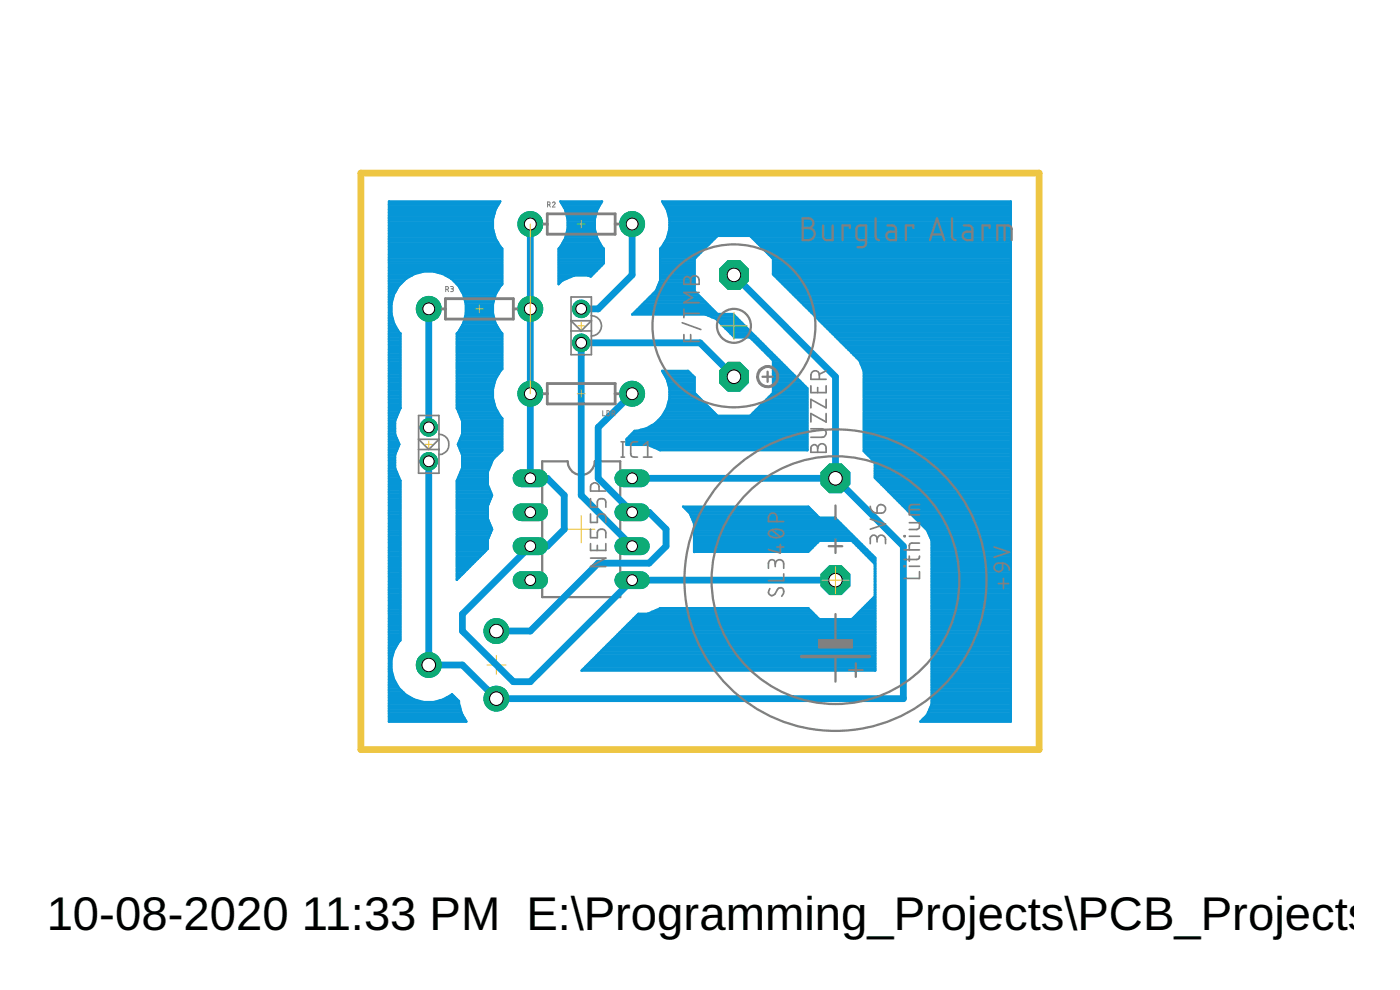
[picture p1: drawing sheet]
<svg xmlns="http://www.w3.org/2000/svg" width="105mm" height="74mm" viewBox="0 0 105 74" stroke-linecap="round" stroke-linejoin="round" font-family="sans-serif">
<defs><g id="words">
<g font-size="3.5">
<text x="3.5" y="69.6">10-08-2020</text>
<text x="22.6" y="69.6">11:33 PM E:\Programming_Projects\PCB_Projects\B</text>
</g>
</g></defs>
<path d="M42.5 39.6h2M43.5 38.6v2M36.4 49.8h1.5M37.1 49v1.5" fill="none" stroke="#afd134" stroke-width=".07"/>
<path d="M40.6 34.5h1.9a1.02 1.02 0 0 0 1 1 1.02 1.02 0 0 0 1-1h1.9v10.2h-5.8z" fill="none" stroke="#808080" stroke-width=".17"/>
<path d="M39.7 16.8v19h1.3l1.2 1.3v2.5l-1.2 1.3h-1.3l-5.1 5.1v1.2l3.8 3.8h1.3l7.6-7.6h15.2M47.3 16.8v3.8l-2.5 2.5h-1.3M32.1 34.5v15.3h2.5l2.5 2.5h30.5v-11.4l-5.1-5.1M32.1 23.1v8.9M47.3 29.5l-2.5 2.5v3.8l2.5 2.5h1.3l1.2 1.3v1.3l-1.2 1.2h-3.8l-5.1 5.1h-2.6M47.3 35.8h15.2M54.9 28.2l-2.5-2.5h-8.9v11.4l3.8 3.8M54.9 20.6l7.6 7.6v7.6" fill="none" stroke="#0696d7" stroke-width=".51"/>
<g fill="none" stroke="#0696d7" stroke-width=".17">
<path d="M29.1 19.9h8.5M29.1 19.8h8.5M29.1 19.6h8.5M29.1 19.5h8.5M29.1 19.4h8.5M29.1 19.3h8.5M29.1 19.2h8.5M29.1 19h8.5M29.1 18.9h8.5M29.1 18.8h8.5M29.1 18.7h8.5M29.1 18.6h8.4"/>
<path d="M29.1 18.4h8.3M29.1 18.3h8.3M29.1 18.2h8.2M29.1 18.1h8.1M29.1 17.9h8M29.1 17.8h8M29.1 17.7h8M29.1 17.6h7.9M29.1 17.5h7.9M29.1 17.4h7.9M29.1 17.2h7.8M29.1 17.1h7.8"/>
<path d="M29.1 17h7.8M29.1 16.9h7.8M29.1 16.8h7.8M29.1 16.6h7.8M29.1 16.5h7.8M29.1 16.4h7.8M29.1 16.3h7.8M29.1 16.2h7.9M29.1 16h7.9M29.1 15.9h7.9M29.1 15.8h8M29.1 15.7h8"/>
<path d="M29.1 15.6h8.1M29.1 15.4h8.1M29.1 15.3h8.2M29.1 15.2h8.3M36.9 17.1v-.7l.2-.7 .3-.6h-8.3v38.9h5.8l-.4-.6-.1-.7M36.9 17.1l.2 .7M37.1 17.8l.5 .8v2.7a2.73 2.73 0 0 0-.1 3.5M41.8 19.9h3.2M41.8 19.8h3.3M41.8 19.6h3.4M41.8 19.5h3.4M41.8 19.4h3.4"/>
<path d="M41.8 19.3h3.4M41.8 19.2h3.4M41.8 19h3.4M41.8 18.9h3.4M41.8 18.8h3.4M41.8 18.7h3.4M41.8 18.6h3.3M42 18.4h3M42 15.2h3M42 18.3h3M42.1 18.2h2.8M42.1 15.3h2.8"/>
<path d="M42.1 15.4h2.8M42.2 18.1h2.6M42.2 15.6h2.6M42.2 17.9h2.6M42.3 17.8l-.5 .8v2.7l.3-.3 .9-.4M42.3 17.8h2.4M42.3 15.7h2.4M42.3 15.8h2.4M42.3 17.7h2.4M42.4 17.6h2.2M42.4 15.9h2.2M42.4 16h2.2"/>
<path d="M42.4 17.5h2.2M42.4 17.4h2.2M42.4 16.2h2.2M42.4 16.3h2.2M42.5 17.2h2M42.5 17.1v-.7l-.2-.7-.4-.6h3.2l-.4 .6-.2 .7v.7M42.5 17.1l-.2 .7M42.5 17.1h2M42.5 17h2M42.5 16.9h2M42.5 16.8h2M42.5 16.6h2"/>
<path d="M42.5 16.5h2M42.5 16.4h2M44.5 17.1l.2 .7M44.7 17.8l.5 .8v1.1l-1 1-.2-.1M49.4 19.9h2.6M49.4 19.8h2.6M49.4 19.6h2.6M49.4 19.5h2.6M49.4 19.4h2.6M49.4 19.3h2.7M49.4 19.2h2.8M49.4 19h2.9"/>
<path d="M49.4 18.9h3M49.4 18.8h3.1M49.4 18.7h3.3M49.5 18.6h3.3M49.6 18.4h3.3M49.6 15.2h26M49.6 18.3h3.4M49.7 15.3h25.9M49.7 18.2h3.4M49.8 18.1h3.5M49.8 15.4h25.8M49.8 15.6h25.8"/>
<path d="M49.8 17.9h3.6M49.9 15.7h25.7M49.9 17.8l-.5 .8v2.4l-.3 .8-1.8 1.7h5.5l.8 .4M49.9 17.8h3.6M49.9 17.7h3.7M49.9 15.8h25.7M50 17.6h25.6M50 15.9h25.6M50 17.5h25.6M50 16h25.6M50 17.4h25.6M50 16.2h25.6"/>
<path d="M50.1 17.2h25.5M50.1 16.3h25.5M50.1 17.1v-.7l-.2-.7-.3-.6h26v38.9h-6.7l.5-.5 .3-.8v-12.3l-.3-.7-3.9-3.9v-1.2M50.1 17.1l-.2 .7M50.1 17.1h25.5M50.1 17h25.5M50.1 16.9h25.5M50.1 16.8h25.5M50.1 16.6h25.5M50.1 16.5h25.5M50.1 16.4h25.5M56.2 17.7h19.4"/>
<path d="M56.3 17.8h19.3M56.5 17.9h19.1M56.6 18.1h19M56.7 18.2h18.9M56.8 18.3h18.8M56.9 18.4h18.7M57 18.6h18.6M57.2 18.7h18.4M57.3 18.8h18.3M57.4 18.9h18.2M57.5 19h18.1M57.7 19.2h17.9"/>
<path d="M57.8 19.3h17.8M57.8 19.9h17.8M57.8 19.8h17.8M57.8 19.6h17.8M57.8 19.5h17.8M57.8 19.4h17.8M29.1 20.6h1.7M29.1 23.5h.2M29.1 39.9h.9M29.1 39.8h.9M29.1 39.6h.9M29.1 39.5h.9"/>
<path d="M29.1 39.4h.9M29.1 39.3h.9M29.1 39.2h.9M29.1 39.1h.9M29.1 38.9h.9M29.1 38.8h.9M29.1 38.7h.9M29.1 38.6h.9M29.1 38.4h.9M29.1 38.3h.9M29.1 38.2h.9M29.1 38.1h.9"/>
<path d="M29.1 38h.9M29.1 37.8h.9M29.1 37.7h.9M29.1 37.6h.9M29.1 37.5h.9M29.1 37.4h.9M29.1 37.2h.9M29.1 37.1h.9M29.1 37h.9M29.1 36.9h.9M29.1 36.8h.9M29.1 36.6h.9"/>
<path d="M29.1 36.5h.9M29.1 36.4h.9M29.1 36.3h.9M29.1 36.2h.9M29.1 36h.9M29.1 35.9h.8M29.1 35.8h.8M29.1 35.7h.7M29.1 35.6h.7M29.1 35.4h.6M29.1 35.3h.6M29.1 35.2h.5"/>
<path d="M29.1 35.1h.5M29.1 34.9h.5M29.1 34.8h.5M29.1 34.7h.5M29.1 34.6h.5M29.1 34.5h.5M29.1 34.4h.5M29.1 34.2h.5M29.1 34.1h.5M29.1 34h.5M29.1 33.9h.5M29.1 33.7h.6"/>
<path d="M29.1 33.6h.6M29.1 33.5h.7M29.1 33.4h.7M29.1 33.3h.8M29.1 33.1h.7M29.1 33h.7M29.1 32.9h.6M29.1 32.8h.6M29.1 32.7h.5M29.1 32.5h.5M29.1 32.4h.5M29.1 32.3h.5"/>
<path d="M29.1 32.2h.5M29.1 32.1h.5M29.1 31.9h.5M29.1 31.8h.5M29.1 31.7h.5M29.1 31.6h.5M29.1 31.5h.5M29.1 31.3h.5M29.1 31.2h.6M29.1 31.1h.6M29.1 31h.7M29.1 30.9h.7"/>
<path d="M29.1 30.7h.8M29.1 30.6h.8M29.1 30.5h.9M29.1 30.4h.9M29.1 30.2h.9M29.1 30.1h.9M29.1 30h.9M29.1 29.9h.9M29.1 29.8h.9M29.1 29.7h.9M29.1 29.5h.9M29.1 29.4h.9"/>
<path d="M29.1 29.3h.9M29.1 29.2h.9M29.1 29h.9M29.1 28.9h.9M29.1 28.8h.9M29.1 28.7h.9M29.1 28.6h.9M29.1 28.4h.9M29.1 28.3h.9M29.1 28.2h.9M29.1 28.1h.9M29.1 28h.9"/>
<path d="M29.1 27.8h.9M29.1 27.7h.9M29.1 27.6h.9M29.1 27.5h.9M29.1 27.3h.9M29.1 27.2h.9M29.1 27.1h.9M29.1 27h.9M29.1 26.9h.9M29.1 26.8h.9M29.1 26.6h.9M29.1 26.5h.9"/>
<path d="M29.1 26.4h.9M29.1 26.3h.9M29.1 26.2h.9M29.1 26h.9M29.1 25.9h.9M29.1 25.8h.9M29.1 25.7h.9M29.1 25.5h.9M29.1 25.4h.9M29.1 25.3h.9M29.1 25.2h.9M29.1 25.1h.9"/>
<path d="M29.1 25h.9M29.1 24.8h.7M29.1 24.7h.7M29.1 24.6h.6M29.1 24.5h.5M29.1 24.3h.5M29.1 24.2h.4M29.1 24.1h.4M29.1 24h.3M29.1 23.9h.3M29.1 23.7h.3M29.1 23.6h.2"/>
<path d="M29.1 23.4h.2M29.1 23.3h.2M29.1 23.1h.2M29.1 23h.2M29.1 22.9h.2M29.1 22.8h.2M29.1 22.6h.2M29.1 22.5h.2M29.1 22.4h.3M29.1 22.3h.3M29.1 22.2h.3M29.1 22.1h.4"/>
<path d="M29.1 21.9h.4M29.1 21.8h.5M29.1 21.7h.6M29.1 21.6h.6M29.1 21.5h.7M29.1 21.3h.8M29.1 21.2h.9M29.1 21.1h1M29.1 21h1.2M29.1 20.8h1.3M29.1 20.7h1.5M29.1 20.5h2"/>
<path d="M29.1 20.4h2.4M29.1 20.3h8.5M29.1 20.1h8.5M29.1 20h8.5M29.8 24.8a2.82 2.82 0 0 1 .4-3.8 2.82 2.82 0 0 1 3.8 0 2.82 2.82 0 0 1 .3 3.8M29.8 24.8l.2 .2M29.9 33.3a2.46 2.46 0 0 0 .1 2.7v11.9l-.5 .8M30 25v5.6a2.43 2.43 0 0 0-.1 2.7M32.6 20.4h5M33.1 20.5h4.5M33.3 20.6h4.3M33.5 20.7h4.1"/>
<path d="M33.7 20.8h3.9M33.9 21h3.7M34 21.1h3.6M34.1 21.2h3.5M34.2 25v5.6a2.43 2.43 0 0 1 .1 2.7M34.2 39.9h2.5M34.2 39.8h2.6M34.2 39.6h2.6M34.2 39.5h2.6M34.2 39.4h2.6M34.2 39.3h2.5M34.2 39.2h2.5"/>
<path d="M34.2 39.1h2.4M34.2 38.9h2.4M34.2 38.8h2.3M34.2 38.7h2.3M34.2 38.6h2.3M34.2 38.4h2.3M34.2 38.3h2.3M34.2 38.2h2.3M34.2 38.1h2.3M34.2 38h2.3M34.2 37.8h2.3M34.2 37.7h2.4"/>
<path d="M34.2 37.6h2.4M34.2 37.5h2.5M34.2 37.4h2.5M34.2 37.2h2.6M34.2 37.1h2.6M34.2 37h2.6M34.2 36.9h2.6M34.2 36.8h2.5M34.2 36.6h2.5M34.2 36.5h2.4M34.2 36.4h2.4M34.2 36.3h2.3"/>
<path d="M34.2 36.2h2.3M34.2 36h2.3M34.2 30.5h2.9M34.2 30.4h2.8M34.2 30.2h2.8M34.2 30.1h2.8M34.2 30h2.8M34.2 29.9h2.7M34.2 29.8h2.7M34.2 29.7h2.7M34.2 29.5h2.7M34.2 29.4h2.7"/>
<path d="M34.2 29.3h2.7M34.2 29.2h2.7M34.2 29h2.7M34.2 28.9h2.7M34.2 28.8h2.8M34.2 28.7h2.8M34.2 28.6h2.8M34.2 28.4h2.9M34.2 28.3h2.9M34.2 28.2h3M34.2 28.1h3.1M34.2 28h3.1"/>
<path d="M34.2 27.8h3.2M34.2 27.7h3.3M34.2 27.6h3.4M34.2 27.5h3.4M34.2 27.3h3.4M34.2 27.2h3.4M34.2 27.1h3.4M34.2 27h3.4M34.2 26.9h3.4M34.2 26.8h3.4M34.2 26.6h3.4M34.2 26.5h3.4"/>
<path d="M34.2 26.4h3.4M34.2 26.3h3.4M34.2 26.2h3.4M34.2 26h3.4M34.2 25.9h3.4M34.2 25.8h3.4M34.2 25.7h3.4M34.2 25.5h3.4M34.2 25.4h3.4M34.2 25.3h3.4M34.2 25.2h3.4M34.2 25.1h3.4"/>
<path d="M34.2 25h3.4M34.2 35.9h2.3M34.2 30.6h2.9M34.2 21.3h3.3M34.3 33.3a2.46 2.46 0 0 1-.1 2.7v7.4M34.3 35.8h2.2M34.3 33.3h3.3M34.3 30.7h2.9M34.3 24.8l-.1 .2M34.3 35.7h2.2M34.3 33.4h3.3M34.3 33.1h3.3"/>
<path d="M34.3 30.9h3M34.3 24.8h3.2M34.4 21.5h3M34.4 35.6h2.1M34.4 33.5h3.2M34.4 33h3.2M34.4 31h2.9M34.4 24.7h3M34.4 35.4h2.1M34.4 33.6h3.2M34.4 32.9h3.2M34.4 31.1h3"/>
<path d="M34.4 21.6h3M34.5 35.3h2M34.5 33.7h3M34.5 32.8h3.1M34.5 31.2h3M34.5 24.6h2.8M34.5 21.7h2.8M34.5 35.2h2.1M34.5 33.9h2.9M34.5 32.7h3.1M34.5 31.3h3.1M34.5 24.5h2.8"/>
<path d="M34.5 21.8h2.7M34.6 35.1h2M34.6 34h2.7M34.6 32.5h3M34.6 31.5h3M34.6 34.9h2.1M34.6 34.8h2.1M34.6 34.7h2.2M34.6 34.6h2.2M34.6 34.5h2.3M34.6 34.4h2.3M34.6 34.2h2.4"/>
<path d="M34.6 34.1h2.6M34.6 32.4h3M34.6 32.3h3M34.6 32.2h3M34.6 32.1h3M34.6 31.9h3M34.6 31.8h3M34.6 31.7h3M34.6 31.6h3M34.6 24.3h2.6M34.6 21.9h2.5M34.6 24.2h2.5"/>
<path d="M34.7 24.1h2.4M34.7 22.1h2.4M34.7 22.2h2.4M34.7 24h2.3M34.8 22.3h2.2M34.8 23.9h2.2M34.8 22.4h2.2M34.8 23.7h2.2M34.8 22.5h2.2M34.8 23.6h2.1M34.8 22.6h2.1M34.9 23.5h2"/>
<path d="M34.9 23.4h2M34.9 23.3h2M34.9 23.1h2M34.9 23h2M34.9 22.9h2M34.9 22.8h2M36.5 35.3v1l.3 .8-.3 .7M36.5 37.8v1l.3 .8-.3 .8M37.1 30.5l.5 .8M37.5 24.8l.1 .2v2.6a2.65 2.65 0 0 0-.5 2.9M37.6 31.3v2.4l-.7 .7-.4 .9M41.8 20.6h2.5"/>
<path d="M41.8 21.2h.1M41.8 21.1h.2M41.8 21h.3M41.8 20.8h.6M41.8 20.7h.9M41.8 20.5h2.6M41.8 20.4h2.7M41.8 20.3h2.9M41.8 20.1h3M41.8 20h3.1M46.9 33.3h13.5M46.9 33.1h13.5"/>
<path d="M46.9 33h13.5M46.9 32.9h13.5M46.9 32.8h13.5M47.1 32.7h13.3M47.2 32.5h13.2M47.3 32.4h13.1M47.3 23.5h7.6l5.5 5.6v4.6h-11l-.9-.4h-1.6v-.4M47.4 32.3h13M47.5 23.4h6.1M47.6 23.3h5.9M47.7 23.1h5.6M47.8 23h5.4"/>
<path d="M47.9 32.2h12.5M48 22.9h5.1M48.1 22.8h4.9M48.2 22.6h4.7M48.3 22.5h4.4M48.4 32.1h12M48.5 22.4h4.1M48.6 22.3h3.9M48.6 31.9h11.8M48.7 22.2h3.7M48.7 33.4h11.7M48.8 31.8h11.6"/>
<path d="M48.8 22.1h3.5M48.9 21.9h3.2M49 33.5h11.4M49 31.7h11.4M49 21.8h3M49.1 31.6h11.3M49.1 21.7h2.9M49.2 21.6h2.8M49.2 21.5h2.8M49.3 31.5h11.1M49.3 33.6h11.1M49.3 21.3h2.7"/>
<path d="M49.3 21.2h2.7M49.4 21.1h2.6M49.4 31.3h11M49.4 20.6h2.6M49.4 21h2.6M49.4 20.8h2.6M49.4 20.7h2.6M49.4 20.5h2.6M49.4 20.4h2.6M49.4 20.3h2.6M49.4 20.1h2.6M49.4 20h2.6"/>
<path d="M49.5 31.2h10.9M49.6 31.1h4.1M49.6 27.8h2M49.7 31h3.9M49.7 28h2M49.7 30.9h3.7M49.7 28.1h2.1M49.8 30.7h3.5M49.8 28.2h2.2M49.9 30.6h3.3M49.9 28.3h2.1M49.9 30.5a2.73 2.73 0 0 1-2.4 1.7l-.6 .7"/>
<path d="M49.9 30.5h3.2M49.9 28.4h2.1M50 30.4h3M50 28.6h2M50 30.2h2.8M50 28.7h2M50 30.1h2.7M50 28.8h2M50 30h2.6M50.1 28.9h1.9M50.1 29.9h2.4M50.1 29h1.9"/>
<path d="M50.1 29.8h2.2M50.1 29.7h2.1M50.1 29.5h2M50.1 29.4h1.9M50.1 29.3h1.9M50.1 29.2h1.9M51.2 38h9.4M51.3 38.1h9.4M51.4 38.2h9.4M51.5 38.3h9.4M51.6 38.4h9.4M51.7 38.6h9.5"/>
<path d="M51.7 38.7h9.6M51.8 38.8h10.8M51.8 38.9h10.9M51.9 39.1h10.9M51.9 39.9h11.7M51.9 39.8h11.6M51.9 39.6h11.5M51.9 39.5h11.4M51.9 39.4h11.3M51.9 39.3h11.1M51.9 39.2h11M52 29.4v-1.2l-.5-.5h-1.9a2.8 2.8 0 0 1 .3 2.8"/>
<path d="M52 29.4l1.7 1.7h2.4l1.7-1.7M53 23.6h2M53.3 23.7h1.8M53.6 23.9l1.4 1.4h1.1l1.7 1.7v2.4M53.6 23.9h1.6M53.7 23.5l-1.7-1.7v-2.4l1.7-1.7h2.4l1.7 1.7v1.1l6.5 6.5M53.7 24h1.7M53.8 24.1h1.7M53.9 24.2h1.7M54.1 24.3h1.6M54.2 24.5h1.6M54.3 24.6h1.6"/>
<path d="M54.4 24.7h1.7M54.5 24.8h1.7M54.7 25h1.6M54.8 25.1h1.6M54.9 25.2h1.7M56.2 31.1h4.2M56.2 25.3h.5M56.3 31h4.1M56.3 25.4h.5M56.4 30.9h4M56.4 25.5h.5M56.5 30.7h3.9"/>
<path d="M56.6 25.7h.4M56.6 30.6h3.8M56.7 25.8h.4M56.8 30.5h3.6M56.8 25.9h.5M56.9 30.4h3.5M56.9 26h.5M57 30.2h3.4M57 26.2h.5M57.1 30.1h3.3M57.1 26.3h.5M57.2 30h3.2"/>
<path d="M57.3 26.4h.5M57.4 29.9h3M57.4 26.5h.5M57.5 29.8h2.9M57.5 26.6h.5M57.6 29.7h2.8M57.6 26.8h.5M57.7 29.5h2.7M57.7 26.9h.6M57.8 29.4h2.6M57.8 29.3h2.6M57.8 29.2h2.6"/>
<path d="M57.8 29h2.6M57.8 28.9h2.5M57.8 28.8h2.4M57.8 28.7h2.2M57.8 28.6h2.1M57.8 28.4h2M57.8 28.3h1.9M57.8 28.2h1.8M57.8 28.1h1.7M57.8 28h1.5M57.8 27.8h1.4M57.8 27.7h1.3"/>
<path d="M57.8 27.6h1.2M57.8 27.5h1M57.8 27.3h.9M57.8 27.2h.8M57.8 27.1h.7M57.8 27h.6M57.8 20.5h17.8M57.8 20.4h17.8M57.8 20.3h17.8M57.8 20.1h17.8M57.8 20h17.8M57.9 20.6h17.7"/>
<path d="M58.1 20.7h17.5M58.2 20.8h17.4M58.3 21h17.3M58.4 21.1h17.2M58.5 21.2h17.1M58.7 21.3h16.9M58.8 21.5h16.8M58.9 21.6h16.7M59 21.7h16.6M59.1 21.8h16.5M59.3 21.9h16.3M59.4 22.1h16.2"/>
<path d="M59.5 22.2h16.1M59.6 22.3h16M59.7 22.4h15.9M59.9 22.5h15.7M60 22.6h15.6M60.1 22.8h15.5M60.2 22.9h15.4M60.3 23h15.3M60.5 23.1h15.1M60.6 23.3h15M60.7 23.4h14.9M60.8 23.5h14.8"/>
<path d="M60.9 23.6h14.7M61.1 23.7h14.5M61.2 23.9h14.4M61.3 24h14.3M61.4 24.1h14.2M61.6 24.2h14M61.7 24.3h13.9M61.8 24.5h13.8M61.9 24.6h13.7M62 24.7h13.6M62.1 24.8h13.5M62.3 25h13.3"/>
<path d="M62.4 25.1h13.2M62.5 25.2h13.1M62.6 25.3h13M62.8 25.4h12.8M62.9 25.5h12.7M63 25.7h12.6M63.1 25.8h12.5M63.2 25.9h12.4M63.4 26h12.2M63.5 26.2h12.1M63.6 26.3h12M63.7 26.4h11.9"/>
<path d="M63.8 26.5h11.8M64 26.6h11.6M64.1 26.8h11.5M64.2 26.9h11.4M64.3 27l.3 .8v6M64.3 27h11.3M64.4 27.1h11.2M64.4 27.2h11.2M64.5 27.3h11.1M64.5 27.5h11.1M64.6 27.6h11M64.6 27.7h11"/>
<path d="M64.6 33.8l.9 .8M64.6 33.7h11M64.6 33.6h11M64.6 33.5h11M64.6 33.4h11M64.6 33.3h11M64.6 33.1h11M64.6 33h11M64.6 32.9h11M64.6 32.8h11M64.6 32.7h11M64.6 32.5h11"/>
<path d="M64.6 32.4h11M64.6 32.3h11M64.6 32.2h11M64.6 32.1h11M64.6 31.9h11M64.6 31.8h11M64.6 31.7h11M64.6 31.6h11M64.6 31.5h11M64.6 31.3h11M64.6 31.2h11M64.6 31.1h11"/>
<path d="M64.6 31h11M64.6 30.9h11M64.6 30.7h11M64.6 30.6h11M64.6 30.5h11M64.6 30.4h11M64.6 30.2h11M64.6 30.1h11M64.6 30h11M64.6 29.9h11M64.6 29.8h11M64.6 29.7h11"/>
<path d="M64.6 29.5h11M64.6 29.4h11M64.6 29.3h11M64.6 29.2h11M64.6 29h11M64.6 28.9h11M64.6 28.8h11M64.6 28.7h11M64.6 28.6h11M64.6 28.4h11M64.6 28.3h11M64.6 28.2h11"/>
<path d="M64.6 28.1h11M64.6 28h11M64.6 27.8h11M64.7 33.9h10.9M64.9 34h10.7M65 34.1h10.6M65.1 34.2h10.5M65.2 34.4h10.4M65.3 34.5h10.3M65.5 35.7h10.1M65.5 35.6h10.1M65.5 35.4h10.1"/>
<path d="M65.5 35.3h10.1M65.5 35.2h10.1M65.5 35.1h10.1M65.5 34.9h10.1M65.5 34.8h10.1M65.5 34.7h10.1M65.5 34.6h10.1M65.5 35.8h10.1M65.6 35.9h10M65.7 36h9.9M65.9 36.2h9.7M66 36.3h9.6"/>
<path d="M66.1 36.4h9.5M66.2 36.5h9.4M66.4 36.6h9.2M66.5 36.8h9.1M66.6 36.9h9M66.7 37h8.9M66.8 37.1h8.8M67 37.2h8.6M67.1 37.4h8.5M67.2 37.5h8.4M67.3 37.6h8.3M67.4 37.7h8.2"/>
<path d="M67.5 37.8h8.1M67.7 38h7.9M67.8 38.1h7.8M67.9 38.2h7.7M68 38.3h7.6M68.2 38.4h7.4M68.3 38.6h7.3M68.4 38.7h7.2M68.5 38.8h7.1M68.6 38.9h7M68.7 39.1h6.9M68.9 39.2h6.7"/>
<path d="M69 39.3h6.6M69.1 39.4h6.5M69.2 39.5h6.4M69.4 39.6h6.2M69.4 39.8h6.2M69.5 39.9h6.1M29.1 52.5h5.3M29.1 53.9h5.7M29.1 53.7h5.7M29.1 53.6h5.6M29.1 53.5h5.5M29.1 53.4h5.5"/>
<path d="M29.1 53.3h5.4M29.1 53.1h5.4M29.1 53h5.4M29.1 52.9h5.3M29.1 52.8h5.3M29.1 52.7h5.3M29.1 52.4h2.1M29.1 52.3h1.8M29.1 52.2h1.6M29.1 52.1h1.4M29.1 51.9h1.2M29.1 51.8h1.1"/>
<path d="M29.1 51.7h1M29.1 51.6h.9M29.1 51.5h.7M29.1 51.3h.7M29.1 51.2h.6M29.1 51.1h.5M29.1 51h.5M29.1 50.9h.4M29.1 50.7h.3M29.1 50.6h.3M29.1 50.5h.3M29.1 50.4h.3"/>
<path d="M29.1 50.2h.2M29.1 50.1h.2M29.1 50h.2M29.1 49.9h.2M29.1 49.8h.2M29.1 49.7h.2M29.1 49.5h.2M29.1 49.4h.2M29.1 49.3h.2M29.1 49.2h.2M29.1 49h.3M29.1 48.9h.3"/>
<path d="M29.1 48.8h.3M29.1 48.7h.4M29.1 48.6h.4M29.1 48.5h.5M29.1 48.3h.6M29.1 48.2h.7M29.1 48.1h.7M29.1 48h.8M29.1 47.8h.9M29.1 47.7h.9M29.1 47.6h.9M29.1 47.5h.9"/>
<path d="M29.1 47.3h.9M29.1 47.2h.9M29.1 47.1h.9M29.1 47h.9M29.1 46.9h.9M29.1 46.8h.9M29.1 46.6h.9M29.1 46.5h.9M29.1 46.4h.9M29.1 46.3h.9M29.1 46.2h.9M29.1 46h.9"/>
<path d="M29.1 45.9h.9M29.1 45.8h.9M29.1 45.7h.9M29.1 45.6h.9M29.1 45.4h.9M29.1 45.3h.9M29.1 45.2h.9M29.1 45.1h.9M29.1 45h.9M29.1 44.8h.9M29.1 44.7h.9M29.1 44.6h.9"/>
<path d="M29.1 44.5h.9M29.1 44.3h.9M29.1 44.2h.9M29.1 44.1h.9M29.1 44h.9M29.1 43.9h.9M29.1 43.8h.9M29.1 43.6h.9M29.1 43.5h.9M29.1 43.4h.9M29.1 43.3h.9M29.1 43.1h.9"/>
<path d="M29.1 43h.9M29.1 42.9h.9M29.1 42.8h.9M29.1 42.7h.9M29.1 42.5h.9M29.1 42.4h.9M29.1 42.3h.9M29.1 42.2h.9M29.1 42.1h.9M29.1 41.9h.9M29.1 41.8h.9M29.1 41.7h.9"/>
<path d="M29.1 41.6h.9M29.1 41.5h.9M29.1 41.3h.9M29.1 41.2h.9M29.1 41.1h.9M29.1 41h.9M29.1 40.9h.9M29.1 40.7h.9M29.1 40.6h.9M29.1 40.5h.9M29.1 40.4h.9M29.1 40.3h.9"/>
<path d="M29.1 40.1h.9M29.1 40h.9M29.3 50.1a2.75 2.75 0 0 0 2.4 2.4M29.5 48.7l-.2 .7v.7M32.4 52.5l.7-.2 .7-.4 .6 .6v.2M32.9 52.4h1.4M33.3 52.3h.9M33.5 52.2h.6M33.7 52.1h.3M34.2 43.4h.1M34.2 43.3h.1M34.2 43.1h.2"/>
<path d="M34.2 43h.4M34.2 42.9h.5M34.2 42.8h.6M34.2 42.7h.7M34.2 42.5h.9M34.2 42.4h1M34.2 42.3h1.1M34.2 42.2h1.2M34.2 42.1h1.3M34.2 41.9h1.4M34.2 41.8h1.6M34.2 41.7h1.7"/>
<path d="M34.2 41.6h1.8M34.2 41.5h1.9M34.2 41.3h2.1M34.2 41.2h2.2M34.2 41.1h2.3M34.2 41h2.3M34.2 40.9h2.3M34.2 40.7h2.3M34.2 40.6h2.3M34.2 40.5h2.3M34.2 40.4h2.3M34.2 40.3h2.4"/>
<path d="M34.2 40.1h2.4M34.2 40h2.5M36.5 40.4v.7l-2.3 2.3M43.6 50.1h21.9M43.7 50h21.8M43.8 49.9h21.7M43.9 49.8h21.6M44 49.7h21.5M44.2 49.5h21.3M44.3 49.4h21.2M44.4 49.3h21.1M44.5 49.2h21"/>
<path d="M44.6 49h20.9M44.8 48.9h20.7M44.9 48.8h20.6M45 48.7h20.5M45.1 48.6h20.4M45.3 48.5h20.2M45.4 48.3h20.1M45.5 48.2h20M45.6 48.1h19.9M45.7 48h19.8M45.8 47.8h19.7M46 47.7h19.5"/>
<path d="M46.1 47.6h19.4M46.2 47.5h19.3M46.3 47.3h19.2M46.5 47.2h19M46.6 47.1h18.9M46.7 47h18.8M46.8 46.9h18.7M46.9 46.8h18.6M47.1 46.6h18.4M47.2 46.5h18.3M47.3 46.4h18.2M47.4 46.3h13.9"/>
<path d="M47.5 46.2h13.6M47.7 46h13.3M48.5 45.9h12.4M48.8 45.8h12M49.1 45.7h11.5M49.4 45.6h11.1M51.9 41.3h8.6l.8-.8h2.5l1.7 1.7v2.4M51.9 41.3v-2.1l-.3-.8-.5-.5h9.4l.8 .8h1.2l3 3v8.5h-22l4.3-4.3h.7l.9-.4h11.1l.8 .8h2.5l1.7-1.7M51.9 41.3h.1M51.9 41.2h8.7M51.9 41.1h8.8M51.9 41h8.9"/>
<path d="M51.9 40.9h9M51.9 40.7h9.2M51.9 40.6h9.3M51.9 40.5h9.4M51.9 40.4h12.2M51.9 40.3h12.1M51.9 40.1h12M51.9 40h11.9M63.8 40.5h.4M63.8 46.3h1.7M63.9 40.6h.5M63.9 46.2h1.6"/>
<path d="M64 40.7h.5M64.1 46h1.4M64.1 40.9h.5M64.2 45.9h1.3M64.2 41h.5M64.3 45.8h1.2M64.4 41.1h.5M64.4 45.7h1.1M64.5 41.2h.5M64.5 45.6h1M64.6 41.3h.5M64.7 45.4h.8"/>
<path d="M64.7 41.5h.5M64.8 45.3h.7M64.8 41.6h.5M64.9 45.2h.6M65 41.7h.4M65 45.1h.5M65.1 41.8h.4M65.1 45h.4M65.2 41.9h.3M65.3 44.8h.2M65.3 42.1h.2M65.4 44.7h.1"/>
<path d="M65.4 42.2h.1M65.5 44.6h.1M65.5 44.5h.1M65.5 44.3h.1M65.5 44.2h.1M65.5 44.1h.1M65.5 44h.1M65.5 43.9h.1M65.5 43.8h.1M65.5 43.6h.1M65.5 43.5h.1M65.5 43.4h.1"/>
<path d="M65.5 43.3h.1M65.5 43.1h.1M65.5 43h.1M65.5 42.9h.1M65.5 42.8h.1M65.5 42.7h.1M65.5 42.5h.1M65.5 42.4h.1M65.5 42.3h.1M69 53.9h6.6M69.1 53.7h6.5M69.3 53.6h6.3"/>
<path d="M69.4 53.5h6.2M69.4 53.4h6.2M69.5 53.3h6.1M69.5 53.1h6.1M69.5 40h6.1M69.6 53h6M69.6 40.1h6M69.6 52.9h6M69.6 40.3h6M69.7 52.8h5.9M69.7 40.4h5.9M69.7 52.5h5.9"/>
<path d="M69.7 52.7h5.9M69.7 52.4h5.9M69.7 52.3h5.9M69.7 52.2h5.9M69.7 52.1h5.9M69.7 51.9h5.9M69.7 51.8h5.9M69.7 51.7h5.9M69.7 51.6h5.9M69.7 51.5h5.9M69.7 51.3h5.9M69.7 51.2h5.9"/>
<path d="M69.7 51.1h5.9M69.7 51h5.9M69.7 50.9h5.9M69.7 50.7h5.9M69.7 50.6h5.9M69.7 50.5h5.9M69.7 50.4h5.9M69.7 50.2h5.9M69.7 50.1h5.9M69.7 50h5.9M69.7 49.9h5.9M69.7 49.8h5.9"/>
<path d="M69.7 49.7h5.9M69.7 49.5h5.9M69.7 49.4h5.9M69.7 49.3h5.9M69.7 49.2h5.9M69.7 49h5.9M69.7 48.9h5.9M69.7 48.8h5.9M69.7 48.7h5.9M69.7 48.6h5.9M69.7 48.5h5.9M69.7 48.3h5.9"/>
<path d="M69.7 48.2h5.9M69.7 48.1h5.9M69.7 48h5.9M69.7 47.8h5.9M69.7 47.7h5.9M69.7 47.6h5.9M69.7 47.5h5.9M69.7 47.3h5.9M69.7 47.2h5.9M69.7 47.1h5.9M69.7 47h5.9M69.7 46.9h5.9"/>
<path d="M69.7 46.8h5.9M69.7 46.6h5.9M69.7 46.5h5.9M69.7 46.4h5.9M69.7 46.3h5.9M69.7 46.2h5.9M69.7 46h5.9M69.7 45.9h5.9M69.7 45.8h5.9M69.7 45.7h5.9M69.7 45.6h5.9M69.7 45.4h5.9"/>
<path d="M69.7 45.3h5.9M69.7 45.2h5.9M69.7 45.1h5.9M69.7 45h5.9M69.7 44.8h5.9M69.7 44.7h5.9M69.7 44.6h5.9M69.7 44.5h5.9M69.7 44.3h5.9M69.7 44.2h5.9M69.7 44.1h5.9M69.7 44h5.9"/>
<path d="M69.7 43.9h5.9M69.7 43.8h5.9M69.7 43.6h5.9M69.7 43.5h5.9M69.7 43.4h5.9M69.7 43.3h5.9M69.7 43.1h5.9M69.7 43h5.9M69.7 42.9h5.9M69.7 42.8h5.9M69.7 42.7h5.9M69.7 42.5h5.9"/>
<path d="M69.7 42.4h5.9M69.7 42.3h5.9M69.7 42.2h5.9M69.7 42.1h5.9M69.7 41.9h5.9M69.7 41.8h5.9M69.7 41.7h5.9M69.7 41.6h5.9M69.7 41.5h5.9M69.7 41.3h5.9M69.7 41.2h5.9M69.7 41.1h5.9"/>
<path d="M69.7 41h5.9M69.7 40.9h5.9M69.7 40.7h5.9M69.7 40.6h5.9M69.7 40.5h5.9"/>
</g>
<circle cx="62.5" cy="43.4" r="1.17" fill="#0dab76" stroke="#0dab76" stroke-width=".07"/>
<circle cx="62.5" cy="43.4" r=".51" fill="#fff" stroke="#000" stroke-width=".07"/>
<circle cx="62.5" cy="35.8" r="1.17" fill="#0dab76" stroke="#0dab76" stroke-width=".07"/>
<circle cx="62.5" cy="35.8" r=".51" fill="#fff" stroke="#000" stroke-width=".07"/>
<circle cx="54.9" cy="20.6" r="1.17" fill="#0dab76" stroke="#0dab76" stroke-width=".07"/>
<circle cx="54.9" cy="20.6" r=".51" fill="#fff" stroke="#000" stroke-width=".07"/>
<circle cx="54.9" cy="28.2" r="1.17" fill="#0dab76" stroke="#0dab76" stroke-width=".07"/>
<circle cx="54.9" cy="28.2" r=".51" fill="#fff" stroke="#000" stroke-width=".07"/>
<path d="M46.7 35.8h1.3" fill="none" stroke="#0dab76" stroke-width="1.3"/>
<circle cx="47.3" cy="35.8" r=".4" fill="#fff" stroke="#000" stroke-width=".07"/>
<path d="M46.7 38.3h1.3" fill="none" stroke="#0dab76" stroke-width="1.3"/>
<circle cx="47.3" cy="38.3" r=".4" fill="#fff" stroke="#000" stroke-width=".07"/>
<path d="M39 38.3h1.3" fill="none" stroke="#0dab76" stroke-width="1.3"/>
<circle cx="39.7" cy="38.3" r=".4" fill="#fff" stroke="#000" stroke-width=".07"/>
<path d="M39 35.8h1.3" fill="none" stroke="#0dab76" stroke-width="1.3"/>
<circle cx="39.7" cy="35.8" r=".4" fill="#fff" stroke="#000" stroke-width=".07"/>
<path d="M46.7 40.9h1.3" fill="none" stroke="#0dab76" stroke-width="1.3"/>
<circle cx="47.3" cy="40.9" r=".4" fill="#fff" stroke="#000" stroke-width=".07"/>
<path d="M46.7 43.4h1.3" fill="none" stroke="#0dab76" stroke-width="1.3"/>
<circle cx="47.3" cy="43.4" r=".4" fill="#fff" stroke="#000" stroke-width=".07"/>
<path d="M39 40.9h1.3" fill="none" stroke="#0dab76" stroke-width="1.3"/>
<circle cx="39.7" cy="40.9" r=".4" fill="#fff" stroke="#000" stroke-width=".07"/>
<path d="M39 43.4h1.3" fill="none" stroke="#0dab76" stroke-width="1.3"/>
<circle cx="39.7" cy="43.4" r=".4" fill="#fff" stroke="#000" stroke-width=".07"/>
<circle cx="47.3" cy="29.5" r=".93" fill="#0dab76" stroke="#0dab76" stroke-width=".07"/>
<circle cx="47.3" cy="29.5" r=".44" fill="#fff" stroke="#000" stroke-width=".07"/>
<circle cx="39.7" cy="29.5" r=".93" fill="#0dab76" stroke="#0dab76" stroke-width=".07"/>
<circle cx="39.7" cy="29.5" r=".44" fill="#fff" stroke="#000" stroke-width=".07"/>
<circle cx="32.1" cy="32" r=".66" fill="#0dab76" stroke="#0dab76" stroke-width=".07"/>
<circle cx="32.1" cy="32" r=".4" fill="#fff" stroke="#000" stroke-width=".07"/>
<circle cx="32.1" cy="34.5" r=".66" fill="#0dab76" stroke="#0dab76" stroke-width=".07"/>
<circle cx="32.1" cy="34.5" r=".4" fill="#fff" stroke="#000" stroke-width=".07"/>
<circle cx="43.5" cy="23.1" r=".66" fill="#0dab76" stroke="#0dab76" stroke-width=".07"/>
<circle cx="43.5" cy="23.1" r=".4" fill="#fff" stroke="#000" stroke-width=".07"/>
<circle cx="43.5" cy="25.7" r=".66" fill="#0dab76" stroke="#0dab76" stroke-width=".07"/>
<circle cx="43.5" cy="25.7" r=".4" fill="#fff" stroke="#000" stroke-width=".07"/>
<circle cx="39.7" cy="16.8" r=".93" fill="#0dab76" stroke="#0dab76" stroke-width=".07"/>
<circle cx="39.7" cy="16.8" r=".44" fill="#fff" stroke="#000" stroke-width=".07"/>
<circle cx="47.3" cy="16.8" r=".93" fill="#0dab76" stroke="#0dab76" stroke-width=".07"/>
<circle cx="47.3" cy="16.8" r=".44" fill="#fff" stroke="#000" stroke-width=".07"/>
<circle cx="32.1" cy="23.1" r=".93" fill="#0dab76" stroke="#0dab76" stroke-width=".07"/>
<circle cx="32.1" cy="23.1" r=".44" fill="#fff" stroke="#000" stroke-width=".07"/>
<circle cx="39.7" cy="23.1" r=".93" fill="#0dab76" stroke="#0dab76" stroke-width=".07"/>
<circle cx="39.7" cy="23.1" r=".44" fill="#fff" stroke="#000" stroke-width=".07"/>
<circle cx="37.1" cy="47.2" r=".93" fill="#0dab76" stroke="#0dab76" stroke-width=".07"/>
<circle cx="37.1" cy="47.2" r=".51" fill="#fff" stroke="#000" stroke-width=".07"/>
<circle cx="37.1" cy="52.3" r=".93" fill="#0dab76" stroke="#0dab76" stroke-width=".07"/>
<circle cx="37.1" cy="52.3" r=".51" fill="#fff" stroke="#000" stroke-width=".07"/>
<circle cx="32.1" cy="49.8" r=".93" fill="#0dab76" stroke="#0dab76" stroke-width=".07"/>
<circle cx="32.1" cy="49.8" r=".51" fill="#fff" stroke="#000" stroke-width=".07"/>
<circle cx="62.5" cy="43.4" r="1.17" fill="#0dab76" stroke="#0dab76" stroke-width=".07"/>
<circle cx="62.5" cy="43.4" r=".51" fill="#fff" stroke="#000" stroke-width=".07"/>
<circle cx="62.5" cy="35.8" r="1.17" fill="#0dab76" stroke="#0dab76" stroke-width=".07"/>
<circle cx="62.5" cy="35.8" r=".51" fill="#fff" stroke="#000" stroke-width=".07"/>
<circle cx="54.9" cy="20.6" r="1.17" fill="#0dab76" stroke="#0dab76" stroke-width=".07"/>
<circle cx="54.9" cy="20.6" r=".51" fill="#fff" stroke="#000" stroke-width=".07"/>
<circle cx="54.9" cy="28.2" r="1.17" fill="#0dab76" stroke="#0dab76" stroke-width=".07"/>
<circle cx="54.9" cy="28.2" r=".51" fill="#fff" stroke="#000" stroke-width=".07"/>
<path d="M46.7 35.8h1.3" fill="none" stroke="#0dab76" stroke-width="1.3"/>
<circle cx="47.3" cy="35.8" r=".4" fill="#fff" stroke="#000" stroke-width=".07"/>
<path d="M46.7 38.3h1.3" fill="none" stroke="#0dab76" stroke-width="1.3"/>
<circle cx="47.3" cy="38.3" r=".4" fill="#fff" stroke="#000" stroke-width=".07"/>
<path d="M39 38.3h1.3" fill="none" stroke="#0dab76" stroke-width="1.3"/>
<circle cx="39.7" cy="38.3" r=".4" fill="#fff" stroke="#000" stroke-width=".07"/>
<path d="M39 35.8h1.3" fill="none" stroke="#0dab76" stroke-width="1.3"/>
<circle cx="39.7" cy="35.8" r=".4" fill="#fff" stroke="#000" stroke-width=".07"/>
<path d="M46.7 40.9h1.3" fill="none" stroke="#0dab76" stroke-width="1.3"/>
<circle cx="47.3" cy="40.9" r=".4" fill="#fff" stroke="#000" stroke-width=".07"/>
<path d="M46.7 43.4h1.3" fill="none" stroke="#0dab76" stroke-width="1.3"/>
<circle cx="47.3" cy="43.4" r=".4" fill="#fff" stroke="#000" stroke-width=".07"/>
<path d="M39 40.9h1.3" fill="none" stroke="#0dab76" stroke-width="1.3"/>
<circle cx="39.7" cy="40.9" r=".4" fill="#fff" stroke="#000" stroke-width=".07"/>
<path d="M39 43.4h1.3" fill="none" stroke="#0dab76" stroke-width="1.3"/>
<circle cx="39.7" cy="43.4" r=".4" fill="#fff" stroke="#000" stroke-width=".07"/>
<circle cx="47.3" cy="29.5" r=".93" fill="#0dab76" stroke="#0dab76" stroke-width=".07"/>
<circle cx="47.3" cy="29.5" r=".44" fill="#fff" stroke="#000" stroke-width=".07"/>
<circle cx="39.7" cy="29.5" r=".93" fill="#0dab76" stroke="#0dab76" stroke-width=".07"/>
<circle cx="39.7" cy="29.5" r=".44" fill="#fff" stroke="#000" stroke-width=".07"/>
<circle cx="32.1" cy="32" r=".66" fill="#0dab76" stroke="#0dab76" stroke-width=".07"/>
<circle cx="32.1" cy="32" r=".4" fill="#fff" stroke="#000" stroke-width=".07"/>
<circle cx="32.1" cy="34.5" r=".66" fill="#0dab76" stroke="#0dab76" stroke-width=".07"/>
<circle cx="32.1" cy="34.5" r=".4" fill="#fff" stroke="#000" stroke-width=".07"/>
<circle cx="43.5" cy="23.1" r=".66" fill="#0dab76" stroke="#0dab76" stroke-width=".07"/>
<circle cx="43.5" cy="23.1" r=".4" fill="#fff" stroke="#000" stroke-width=".07"/>
<circle cx="43.5" cy="25.7" r=".66" fill="#0dab76" stroke="#0dab76" stroke-width=".07"/>
<circle cx="43.5" cy="25.7" r=".4" fill="#fff" stroke="#000" stroke-width=".07"/>
<circle cx="39.7" cy="16.8" r=".93" fill="#0dab76" stroke="#0dab76" stroke-width=".07"/>
<circle cx="39.7" cy="16.8" r=".44" fill="#fff" stroke="#000" stroke-width=".07"/>
<circle cx="47.3" cy="16.8" r=".93" fill="#0dab76" stroke="#0dab76" stroke-width=".07"/>
<circle cx="47.3" cy="16.8" r=".44" fill="#fff" stroke="#000" stroke-width=".07"/>
<circle cx="32.1" cy="23.1" r=".93" fill="#0dab76" stroke="#0dab76" stroke-width=".07"/>
<circle cx="32.1" cy="23.1" r=".44" fill="#fff" stroke="#000" stroke-width=".07"/>
<circle cx="39.7" cy="23.1" r=".93" fill="#0dab76" stroke="#0dab76" stroke-width=".07"/>
<circle cx="39.7" cy="23.1" r=".44" fill="#fff" stroke="#000" stroke-width=".07"/>
<circle cx="37.1" cy="47.2" r=".93" fill="#0dab76" stroke="#0dab76" stroke-width=".07"/>
<circle cx="37.1" cy="47.2" r=".51" fill="#fff" stroke="#000" stroke-width=".07"/>
<circle cx="37.1" cy="52.3" r=".93" fill="#0dab76" stroke="#0dab76" stroke-width=".07"/>
<circle cx="37.1" cy="52.3" r=".51" fill="#fff" stroke="#000" stroke-width=".07"/>
<circle cx="32.1" cy="49.8" r=".93" fill="#0dab76" stroke="#0dab76" stroke-width=".07"/>
<circle cx="32.1" cy="49.8" r=".51" fill="#fff" stroke="#000" stroke-width=".07"/>
<g fill="none" stroke="#808080" stroke-width=".17">
<path d="M60.1 16.3h.4a.36 .36 0 0 1 .4 .4 .36 .36 0 0 1-.4 .4 .46 .46 0 0 1 .5 .4 .46 .46 0 0 1-.5 .5h-.4zM60.1 17.1h.4M61.6 16.9v.9l.3 .2h.4v-1.1M63.6 17.1v-.2h-.5v1.1M64.8 18l-.5-.1-.2-.1v-.7l.2-.2h.5v1.3l-.1 .3h-.5M65.5 16.3v1.4l.1 .2 .2 .1M66.4 16.9h.5l.2 .2v.9h-.5a.32 .32 0 0 1-.3-.3 .32 .32 0 0 1 .3-.4h.5M68.3 17.1v-.2h-.5v1.1M69.6 18l.5-1.7 .6 1.7M69.7 17.5h.8M71.2 16.3v1.4l.1 .2 .2 .1M72.1 16.9h.5l.1 .1 .1 1h-.4a.32 .32 0 0 1-.4-.3 .32 .32 0 0 1 .4-.4h.4"/>
<path d="M74.1 17.1v-.2h-.6v1.1M74.6 18v-1.1h.9l.1 .1 .1 1M75.2 16.9v1.1M57.1 28.2h.7M57.4 27.8v.8M62.5 37.8v1M62 40.9h1M62.5 40.4v1M62.5 46v1.9M62.5 49.1v1.9M63.5 50.1h1.1M64.1 49.6v1.1"/>
<circle cx="54.9" cy="24.4" r="6.1"/>
<circle cx="54.9" cy="24.4" r="1.27"/>
<circle cx="62.5" cy="43.4" r="9.3"/>
<circle cx="62.5" cy="43.4" r="11.3"/>
</g>
<path d="M60 49.1h5.1" fill="none" stroke="#808080" stroke-width=".25"/>
<g fill="none" stroke="#808080" stroke-width=".13">
<path d="M31.3 31.1h1.6v4.3h-1.6zM31.3 32.9h1.6l-.8 .7zM31.3 33.6h1.6M32.9 32.5a.76 .76 0 0 1 .7 .8 .76 .76 0 0 1-.7 .7M42.7 22.2h1.6v4.3h-1.6zM42.7 24h1.6l-.8 .8zM42.7 24.8h1.6M44.2 39.6v.6h.5v-.3a.32 .32 0 0 1 .3-.3 .32 .32 0 0 1 .3 .3v.3M44.2 38.5v.6h.5v-.4a.32 .32 0 0 1 .3-.2 .32 .32 0 0 1 .3 .2v.4M44.2 37.3v.7h.5v-.4a.32 .32 0 0 1 .3-.3 .32 .32 0 0 1 .3 .3v.4M44.3 23.6a.76 .76 0 0 1 .7 .8 .76 .76 0 0 1-.7 .7M44.8 36.7v-.3a.32 .32 0 0 0-.3-.3 .32 .32 0 0 0-.3 .3v.3h1.1"/>
<path d="M46.5 34.2h.2M46.5 33.1h.2M46.6 33.1v1.1M47.7 33.1h-.4l-.1 .2 .1 .8 .4 .1M48.2 34.2h.6M48.2 33.3l.3-.2v1.1M51.1 24.2l1.4 .5M51.2 25v.5h1.1M51.2 23.1v.7M51.2 23.5h1.1M51.3 20.8a.25 .25 0 0 1 .2-.1 .25 .25 0 0 1 .2 .3 .32 .32 0 0 1 .3-.4 .32 .32 0 0 1 .3 .4v.3h-1.1zM51.7 21v.3"/>
<path d="M51.7 25v.5M52.3 21.9h-1.1l.6 .4-.6 .3h1.1M57.5 39.8a.82 .82 0 0 1 1.1 0l.1 .1a.67 .67 0 0 1-1.2 0zM57.8 39.7l.6 .5M58.1 39v-.3a.32 .32 0 0 0-.3-.3 .32 .32 0 0 0-.3 .3v.3h1.2M60.7 32.1h.8a.32 .32 0 0 1 .3 .3 .32 .32 0 0 1-.3 .3h-.8M60.7 28.9v.5h1.1v-.5M60.7 33.4a.25 .25 0 0 1 .3-.1 .25 .25 0 0 1 .2 .2 .32 .32 0 0 1 .3-.3 .32 .32 0 0 1 .3 .3v.3h-1.1zM61.2 29v.4M61.2 33.5v.3M61.3 28.4v-.3a.32 .32 0 0 0-.3-.4 .32 .32 0 0 0-.3 .4v.3h1.1M61.8 29.9v.6l-1.1-.6v.6"/>
<path d="M61.8 30.9v.7l-1.1-.7v.7M61.8 27.7l-.5 .3M65.1 37.9a.53 .53 0 0 0 .5 .5M65.1 38.8l1.2 .4-1.2 .4M65.7 37.8a.32 .32 0 0 1 .5 .1 .32 .32 0 0 1-.2 .5h-.4zM68.1 39.1h.7v.3l-.1 .2h-.6M68.1 38.1h.7M68.8 37.8h-.7v.2v.5h.7M44.2 41.8h1.1l-1.1 .6h1.1M44.2 40.7v.5h1.1v-.5M44.7 40.8v.4M57.6 44a.29 .29 0 0 0-.1 .4 .29 .29 0 0 0 .3 .2 .77 .77 0 0 0 .5-.6 .33 .33 0 0 1 .4 .2 .33 .33 0 0 1-.2 .4"/>
<path d="M58 42.2a.32 .32 0 0 1 .3-.3 .32 .32 0 0 1 .4 .3v.3M58 42.4v-.3a.25 .25 0 0 0-.2-.2 .25 .25 0 0 0-.3 .2v.4M58.1 40.9h.6M58.4 40.7v.7l-.9-.3M58.7 42.9v.6h-1.2M65.6 40.4a.32 .32 0 0 1 .4-.4 .32 .32 0 0 1 .3 .4v.3M65.6 40.6v-.3a.25 .25 0 0 0-.2-.3 .25 .25 0 0 0-.3 .3v.4M67.7 42.3v.1zM67.7 40.1v.1zM67.7 41.1h1.1M68.1 42.4h.7M68.1 41.6v.4"/>
<path d="M68.1 40.1h.7M68.8 41.6v.2l-.2 .1h-.9M68.8 40.6l-.7 .1v.4M68.8 42.8v.5h-1.1M74.4 40.9l1.1 .4-1.1 .4M74.5 42.3l.1-.1 .4-.1v.4a.32 .32 0 0 1-.4 .3 .32 .32 0 0 1-.1-.5zM74.7 43.7h.8M75 42.1l.2 .1a.55 .55 0 0 1 .3 .5M75.1 43.3v.7"/>
</g>
<path d="M61.3 47.9h2.5v.6h-2.5z" fill="#808080" stroke="#808080" stroke-width=".07"/>
<path d="M56.8 27.7a.83 .83 0 0 1 1.3 0 .83 .83 0 0 1-.4 1.3 .83 .83 0 0 1-1.1-.8h.2a.68 .68 0 0 1 .9-.7 .68 .68 0 0 1 .2 1.2 .68 .68 0 0 1-1.1-.3v-.2h-.2z" fill-rule="evenodd" fill="#808080" stroke="#808080" stroke-width=".07"/>
<path d="M40.7 16.8h.3M41 16h5v1.5h-5zM46 16.8h.3M33.1 23.1h.2M33.3 22.4h5.1v1.5h-5.1zM38.4 23.1h.3M40.7 29.5h.3M41 28.7h5v1.5h-5zM46 29.5h.3" fill="none" stroke="#808080" stroke-width=".21"/>
<path d="M41 15.3h.1v-.2h-.1v.4M41.1 15.3l.1 .2M41.3 15.2l.2-.1 .1 .1-.3 .3h.3M33.4 21.7l.2-.1-.1-.1-.1-.1v.4M33.5 21.7l.1 .1M33.7 21.4l.2 .1v.1h-.1M33.8 21.6l.1 .2h-.2M45.1 30.7v.4h.2M45.4 30.7l.2 .1v.3h-.1h-.1zM45.8 30.9h.2v-.1l-.2-.1v.4M45.9 30.9l.1 .2" fill="none" stroke="#808080" stroke-width=".07"/>
<g fill="none" stroke="#afd134" stroke-width=".07">
<path d="M43.2 16.8h.6M43.5 16.5v.6M31.8 33.3h.5M32.1 33v.5M35.6 23.1h.6M35.9 22.8v.6M43.2 29.5h.6M43.2 24.4h.6M43.5 24.1v.5M43.5 29.2v.5M53.9 24.4h2M54.9 23.4v2"/>
<path d="M61.5 43.4h2M62.5 42.4v2"/>
</g>
<path d="M39.7 16.8v12.7" fill="none" stroke="#c8c832" stroke-width=".07"/>
<path d="M27 13h50.8v43.1h-50.8z" fill="none" stroke="#eec643" stroke-width=".51"/>
<use href="#words"/>
</svg>
